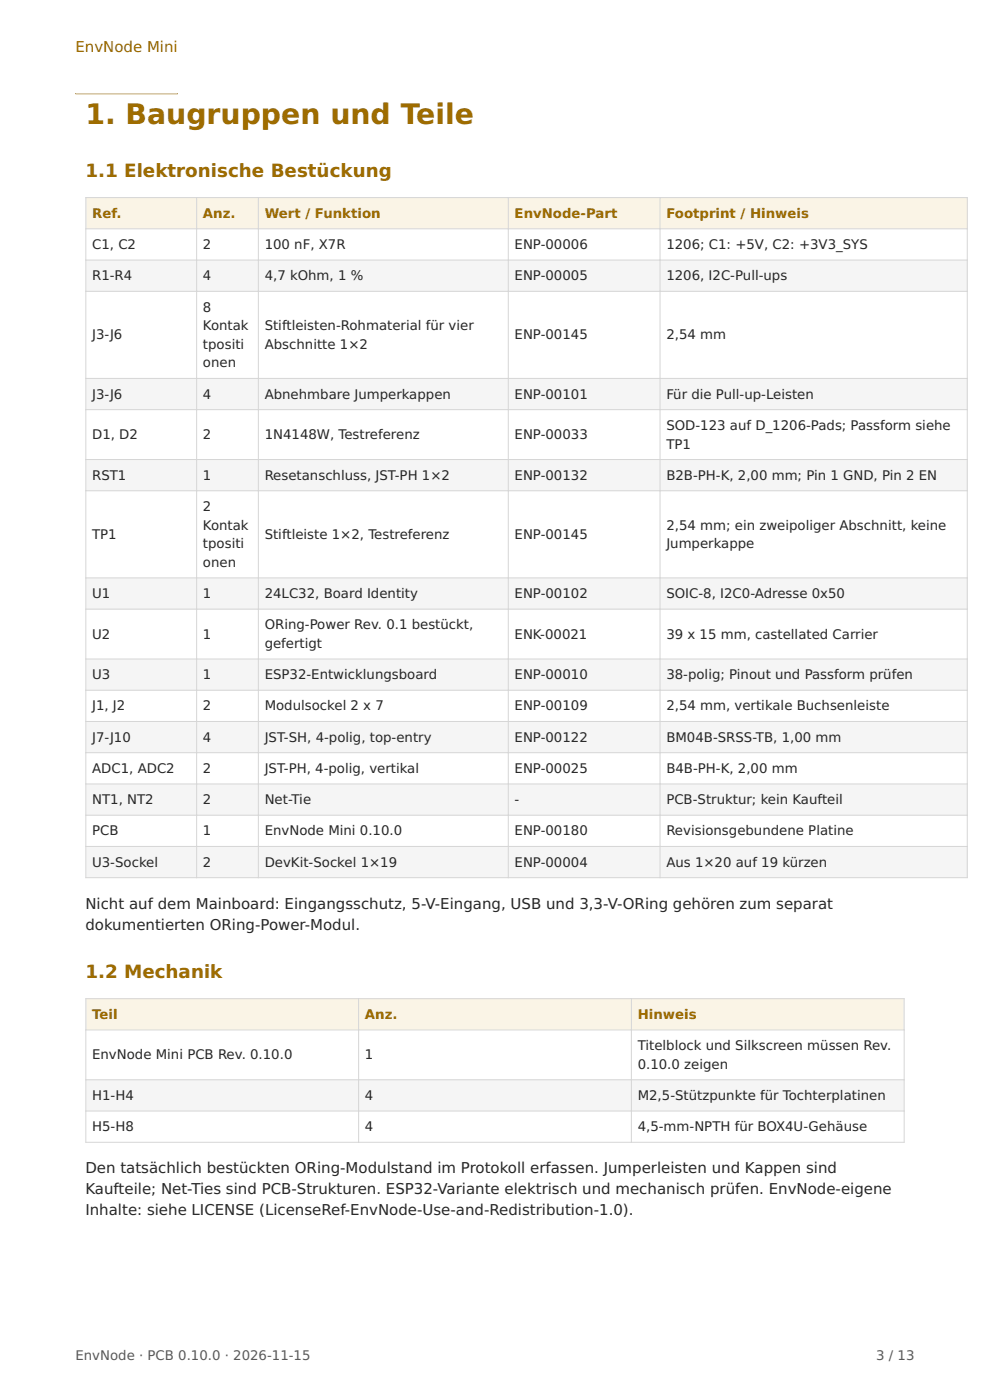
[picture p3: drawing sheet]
<svg xmlns="http://www.w3.org/2000/svg" width="210mm" height="297mm" viewBox="0 0 210 297" stroke-linecap="round" stroke-linejoin="round" font-family="sans-serif">
<defs><g id="words">
<text font-size="6" fill="#9e6c00" x="18.1" y="26.3">1. Baugruppen und Teile</text>
<g font-size="3.9" fill="#9e6c00">
<text x="18.1" y="37.5">1.1 Elektronische Bestückung</text>
<text x="18.1" y="207.4">1.2 Mechanik</text>
</g>
<text font-size="3.2" fill="#9e6c00" x="16" y="11">EnvNode Mini</text>
<g font-size="3.2" fill="#262626">
<text x="18.1" y="192.8">Nicht auf dem Mainboard: Eingangsschutz, 5-V-Eingang, USB und 3,3-V-ORing gehören zum separat</text>
<text x="18.1" y="197.2">dokumentierten ORing-Power-Modul.</text>
<text x="18.1" y="248.9">Den tatsächlich bestückten ORing-Modulstand im Protokoll erfassen. Jumperleisten und Kappen sind</text>
<text x="18.1" y="253.4">Kaufteile; Net-Ties sind PCB-Strukturen. ESP32-Variante elektrisch und mechanisch prüfen. EnvNode-eigene</text>
<text x="18.1" y="257.8">Inhalte: siehe LICENSE (LicenseRef-EnvNode-Use-and-Redistribution-1.0).</text>
</g>
<g font-size="2.8" fill="#9e6c00">
<text x="19.5" y="46.2">Ref.</text>
<text x="43.1" y="46.2">Anz.</text>
<text x="56.1" y="46.2">Wert / Funktion</text>
<text x="109.2" y="46.2">EnvNode-Part</text>
<text x="141.3" y="46.2">Footprint / Hinweis</text>
<text x="19.5" y="216.2">Teil</text>
<text x="77.4" y="216.2">Anz.</text>
<text x="135.3" y="216.2">Hinweis</text>
</g>
<g font-size="2.8" fill="#262626">
<text x="19.5" y="52.8">C1, C2</text>
<text x="43.1" y="52.8">2</text>
<text x="56.1" y="52.8">100 nF, X7R</text>
<text x="109.2" y="52.8">ENP-00006</text>
<text x="141.3" y="52.8">1206; C1: +5V, C2: +3V3_SYS</text>
<text x="19.5" y="59.5">R1-R4</text>
<text x="43.1" y="59.5">4</text>
<text x="56.1" y="59.5">4,7 kOhm, 1 %</text>
<text x="109.2" y="59.5">ENP-00005</text>
<text x="141.3" y="59.5">1206, I2C-Pull-ups</text>
<text x="43.1" y="66.1">8</text>
<text x="43.1" y="70">Kontak</text>
<text x="56.1" y="70">Stiftleisten-Rohmaterial für vier</text>
<text x="19.5" y="72">J3-J6</text>
<text x="43.1" y="74">tpositi</text>
<text x="43.1" y="77.9">onen</text>
<text x="56.1" y="74">Abschnitte 1×2</text>
<text x="109.2" y="72">ENP-00145</text>
<text x="141.3" y="72">2,54 mm</text>
<text x="19.5" y="84.6">J3-J6</text>
<text x="43.1" y="84.6">4</text>
<text x="56.1" y="84.6">Abnehmbare Jumperkappen</text>
<text x="109.2" y="84.6">ENP-00101</text>
<text x="141.3" y="84.6">Für die Pull-up-Leisten</text>
<text x="19.5" y="93.2">D1, D2</text>
<text x="43.1" y="93.2">2</text>
<text x="56.1" y="93.2">1N4148W, Testreferenz</text>
<text x="109.2" y="93.2">ENP-00033</text>
<text x="141.3" y="91.2">SOD-123 auf D_1206-Pads; Passform siehe</text>
<text x="141.3" y="95.1">TP1</text>
<text x="19.5" y="101.8">RST1</text>
<text x="43.1" y="101.8">1</text>
<text x="56.1" y="101.8">Resetanschluss, JST-PH 1×2</text>
<text x="109.2" y="101.8">ENP-00132</text>
<text x="141.3" y="101.8">B2B-PH-K, 2,00 mm; Pin 1 GND, Pin 2 EN</text>
<text x="43.1" y="108.4">2</text>
<text x="43.1" y="112.4">Kontak</text>
<text x="141.3" y="112.4">2,54 mm; ein zweipoliger Abschnitt, keine</text>
<text x="19.5" y="114.3">TP1</text>
<text x="43.1" y="116.3">tpositi</text>
<text x="56.1" y="114.3">Stiftleiste 1×2, Testreferenz</text>
<text x="109.2" y="114.3">ENP-00145</text>
<text x="141.3" y="116.3">Jumperkappe</text>
<text x="43.1" y="120.3">onen</text>
<text x="19.5" y="126.9">U1</text>
<text x="43.1" y="126.9">1</text>
<text x="56.1" y="126.9">24LC32, Board Identity</text>
<text x="109.2" y="126.9">ENP-00102</text>
<text x="141.3" y="126.9">SOIC-8, I2C0-Adresse 0x50</text>
<text x="19.5" y="135.5">U2</text>
<text x="43.1" y="135.5">1</text>
<text x="56.1" y="133.5">ORing-Power Rev. 0.1 bestückt,</text>
<text x="56.1" y="137.5">gefertigt</text>
<text x="109.2" y="135.5">ENK-00021</text>
<text x="141.3" y="135.5">39 x 15 mm, castellated Carrier</text>
<text x="19.5" y="144.1">U3</text>
<text x="43.1" y="144.1">1</text>
<text x="56.1" y="144.1">ESP32-Entwicklungsboard</text>
<text x="109.2" y="144.1">ENP-00010</text>
<text x="141.3" y="144.1">38-polig; Pinout und Passform prüfen</text>
<text x="19.5" y="150.7">J1, J2</text>
<text x="43.1" y="150.7">2</text>
<text x="56.1" y="150.7">Modulsockel 2 x 7</text>
<text x="109.2" y="150.7">ENP-00109</text>
<text x="141.3" y="150.7">2,54 mm, vertikale Buchsenleiste</text>
<text x="19.5" y="157.3">J7-J10</text>
<text x="43.1" y="157.3">4</text>
<text x="56.1" y="157.3">JST-SH, 4-polig, top-entry</text>
<text x="109.2" y="157.3">ENP-00122</text>
<text x="141.3" y="157.3">BM04B-SRSS-TB, 1,00 mm</text>
<text x="19.5" y="164">ADC1, ADC2</text>
<text x="43.1" y="164">2</text>
<text x="56.1" y="164">JST-PH, 4-polig, vertikal</text>
<text x="109.2" y="164">ENP-00025</text>
<text x="141.3" y="164">B4B-PH-K, 2,00 mm</text>
<text x="19.5" y="170.6">NT1, NT2</text>
<text x="43.1" y="170.6">2</text>
<text x="56.1" y="170.6">Net-Tie</text>
<text x="109.2" y="170.6">-</text>
<text x="141.3" y="170.6">PCB-Struktur; kein Kaufteil</text>
<text x="19.5" y="177.2">PCB</text>
<text x="43.1" y="177.2">1</text>
<text x="56.1" y="177.2">EnvNode Mini 0.10.0</text>
<text x="109.2" y="177.2">ENP-00180</text>
<text x="141.3" y="177.2">Revisionsgebundene Platine</text>
<text x="19.5" y="183.9">U3-Sockel</text>
<text x="43.1" y="183.9">2</text>
<text x="56.1" y="183.9">DevKit-Sockel 1×19</text>
<text x="109.2" y="183.9">ENP-00004</text>
<text x="141.3" y="183.9">Aus 1×20 auf 19 kürzen</text>
<text x="19.5" y="224.8">EnvNode Mini PCB Rev. 0.10.0</text>
<text x="77.4" y="224.8">1</text>
<text x="135.3" y="222.8">Titelblock und Silkscreen müssen Rev.</text>
<text x="135.3" y="226.7">0.10.0 zeigen</text>
<text x="19.5" y="233.4">H1-H4</text>
<text x="77.4" y="233.4">4</text>
<text x="135.3" y="233.4">M2,5-Stützpunkte für Tochterplatinen</text>
<text x="19.5" y="240">H5-H8</text>
<text x="77.4" y="240">4</text>
<text x="135.3" y="240">4,5-mm-NPTH für BOX4U-Gehäuse</text>
</g>
<g font-size="2.8" fill="#595959">
<text x="16" y="288.5">EnvNode · PCB 0.10.0 · 2026-11-15</text>
<text x="185.9" y="288.5">3 / 13</text>
</g>
</g></defs>
<g fill="#faf4e6">
<path d="M18.2 41.9h23.5v6.6h-23.5z"/>
<path d="M41.7 41.9h13.1v6.6h-13.1z"/>
<path d="M54.8 41.9h53v6.6h-53z"/>
<path d="M107.8 41.9h32.2v6.6h-32.2z"/>
<path d="M140 41.9h65.2v6.6h-65.2z"/>
</g>
<g fill="#f5f5f5">
<path d="M18.2 55.2h23.5v6.6h-23.5z"/>
<path d="M41.7 55.2h13.1v6.6h-13.1z"/>
<path d="M54.8 55.2h53v6.6h-53z"/>
<path d="M107.8 55.2h32.2v6.6h-32.2z"/>
<path d="M140 55.2h65.2v6.6h-65.2z"/>
<path d="M18.2 80.3h23.5v6.6h-23.5z"/>
<path d="M41.7 80.3h13.1v6.6h-13.1z"/>
<path d="M54.8 80.3h53v6.6h-53z"/>
<path d="M107.8 80.3h32.2v6.6h-32.2z"/>
<path d="M140 80.3h65.2v6.6h-65.2z"/>
<path d="M18.2 97.5h23.5v6.6h-23.5z"/>
<path d="M41.7 97.5h13.1v6.6h-13.1z"/>
<path d="M54.8 97.5h53v6.6h-53z"/>
<path d="M107.8 97.5h32.2v6.6h-32.2z"/>
<path d="M140 97.5h65.2v6.6h-65.2z"/>
<path d="M18.2 122.6h23.5v6.6h-23.5z"/>
<path d="M41.7 122.6h13.1v6.6h-13.1z"/>
<path d="M54.8 122.6h53v6.6h-53z"/>
<path d="M107.8 122.6h32.2v6.6h-32.2z"/>
<path d="M140 122.6h65.2v6.6h-65.2z"/>
<path d="M18.2 139.8h23.5v6.6h-23.5z"/>
<path d="M41.7 139.8h13.1v6.6h-13.1z"/>
<path d="M54.8 139.8h53v6.6h-53z"/>
<path d="M107.8 139.8h32.2v6.6h-32.2z"/>
<path d="M140 139.8h65.2v6.6h-65.2z"/>
<path d="M18.2 153.1h23.5v6.6h-23.5z"/>
<path d="M41.7 153.1h13.1v6.6h-13.1z"/>
<path d="M54.8 153.1h53v6.6h-53z"/>
<path d="M107.8 153.1h32.2v6.6h-32.2z"/>
<path d="M140 153.1h65.2v6.6h-65.2z"/>
<path d="M18.2 166.3h23.5v6.6h-23.5z"/>
<path d="M41.7 166.3h13.1v6.6h-13.1z"/>
<path d="M54.8 166.3h53v6.6h-53z"/>
<path d="M107.8 166.3h32.2v6.6h-32.2z"/>
<path d="M140 166.3h65.2v6.6h-65.2z"/>
<path d="M18.2 179.6h23.5v6.6h-23.5z"/>
<path d="M41.7 179.6h13.1v6.6h-13.1z"/>
<path d="M54.8 179.6h53v6.6h-53z"/>
<path d="M107.8 179.6h32.2v6.6h-32.2z"/>
<path d="M140 179.6h65.2v6.6h-65.2z"/>
</g>
<g fill="none" stroke="#d6d6d6" stroke-width=".21">
<path d="M18.1 41.9h187.2M18.1 48.5h187.2M18.1 55.2h187.2M18.2 41.8v144.5M41.7 41.8v144.5M54.8 41.8v144.5M107.8 41.8v144.5M140 41.8v144.5M205.2 41.8v144.5M18.1 61.8h187.2M18.1 80.3h187.2M18.1 86.9h187.2"/>
<path d="M18.1 97.5h187.2M18.1 104.1h187.2M18.1 122.6h187.2M18.1 129.2h187.2M18.1 139.8h187.2M18.1 146.4h187.2M18.1 153.1h187.2M18.1 159.7h187.2M18.1 166.3h187.2M18.1 172.9h187.2M18.1 179.6h187.2M18.1 186.2h187.2"/>
</g>
<g fill="#faf4e6">
<path d="M18.2 211.9h57.9v6.6h-57.9z"/>
<path d="M76.1 211.9h57.8v6.6h-57.8z"/>
<path d="M133.9 211.9h57.9v6.6h-57.9z"/>
</g>
<g fill="#f5f5f5">
<path d="M18.2 229.1h57.9v6.6h-57.9z"/>
<path d="M76.1 229.1h57.8v6.6h-57.8z"/>
<path d="M133.9 229.1h57.9v6.6h-57.9z"/>
</g>
<path d="M18.1 211.9h173.8M18.1 218.5h173.8M18.2 211.8v30.6M76.1 211.8v30.6M133.9 211.8v30.6M191.8 211.8v30.6M18.1 229.1h173.8M18.1 235.7h173.8M18.1 242.3h173.8" fill="none" stroke="#d6d6d6" stroke-width=".21"/>
<path d="M16 19.8h21.7zM16 19.8h21.7v.2h-21.7z" fill-rule="evenodd" fill="#cc9319"/>
<use href="#words"/>
</svg>
